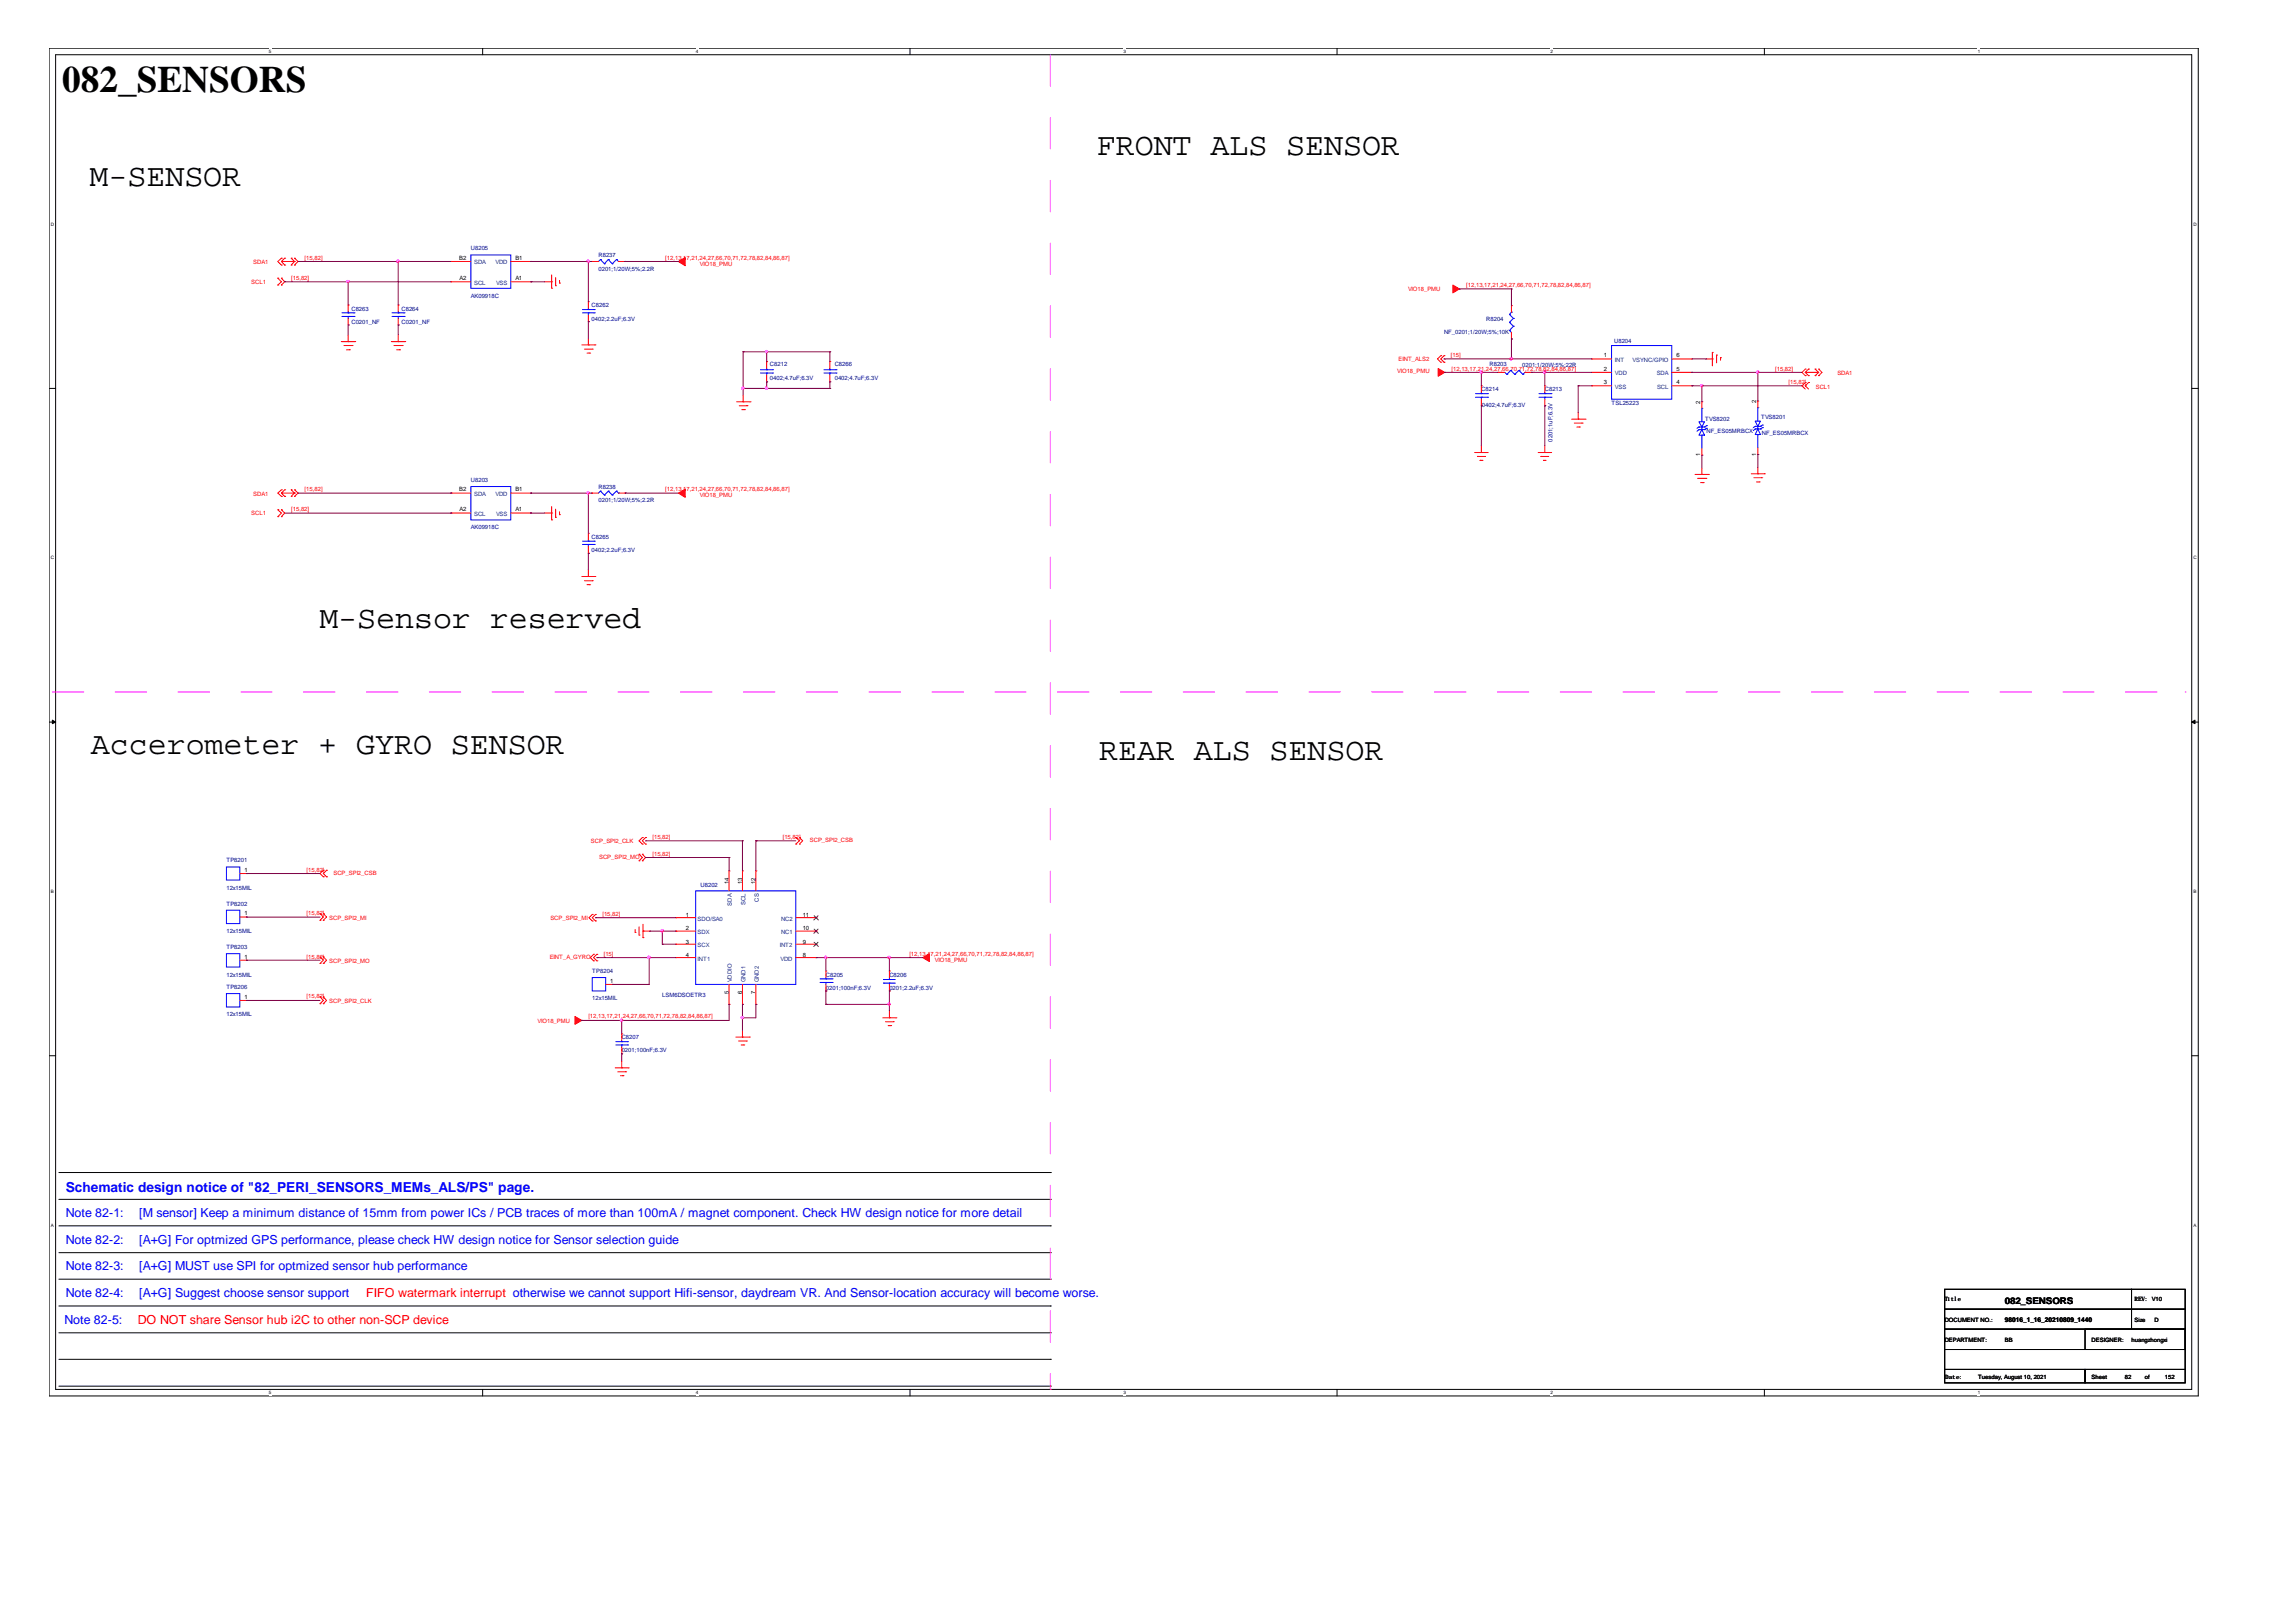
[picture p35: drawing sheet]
<svg xmlns="http://www.w3.org/2000/svg" width="297mm" height="210mm" viewBox="0 0 297 210" stroke-linecap="round" stroke-linejoin="round" font-family="sans-serif">
<defs><g id="words">
<text font-size="4.8" x="8" y="11.9">082_SENSORS</text>
<g font-size="4.1">
<text x="141.9" y="20">FRONT ALS SENSOR</text>
<text x="11.6" y="24.1">M-SENSOR</text>
<text x="41.3" y="81.3">M-Sensor reserved</text>
<text x="11.8" y="97.6">Accerometer + GYRO SENSOR</text>
<text x="142.2" y="98.3">REAR ALS SENSOR</text>
</g>
<text font-size="1.8" fill="#00f" x="8.5" y="154.2">Schematic design notice of &quot;82_PERI_SENSORS_MEMs_ALS/PS&quot; page.</text>
<g font-size="1.6" fill="#00f">
<text x="8.5" y="161">Note 82-2:</text>
<text x="8.5" y="157.5">Note 82-1:</text>
<text x="18" y="161">[A+G] For optmized GPS performance, please check HW design notice for Sensor selection guide</text>
<text x="18" y="157.5">[M sensor] Keep a minimum distance of 15mm from power ICs / PCB traces of more than 100mA / magnet component. Check HW design notice for more detail</text>
<text x="8.5" y="164.4">Note 82-3:</text>
<text x="8.5" y="167.9">Note 82-4:</text>
<text x="18" y="167.9">[A+G] Suggest choose sensor support</text>
<text x="18" y="164.4">[A+G] MUST use SPI for optmized sensor hub performance</text>
<text x="136.2" y="167.9">e worse.</text>
<text x="8.3" y="171.4">Note 82-5:</text>
</g>
<g font-size="1.6" fill="#f00">
<text x="47.4" y="167.9">FIFO watermark interrupt otherwise we cannot support Hifi-sensor, daydream VR. And Sensor-location accuracy will becom</text>
<text x="17.8" y="171.4">DO NOT share Sensor hub i2C to other non-SCP device</text>
</g>
<text font-size="1.2" x="259.4" y="168.8">082_SENSORS</text>
<g font-size=".8" fill="#f00">
<text x="32.8" y="34.2">SDA1</text>
<text x="39.4" y="33.6">[15,82]</text>
<text x="86.1" y="33.6">[12,13,17,21,24,27,66,70,71,72,78,82,84,86,87]</text>
<text x="90.6" y="34.4">VIO18_PMU</text>
<text x="32.5" y="36.7">SCL1</text>
<text x="37.7" y="36.2">[15,82]</text>
<text x="182.2" y="37.7">VIO18_PMU</text>
<text x="189.7" y="37.2">[12,13,17,21,24,27,66,70,71,72,78,82,84,86,87]</text>
<text x="180.9" y="46.8">EINT_ALS2</text>
<text x="187.7" y="46.2">[15]</text>
<text x="187.8" y="48">[12,13,17,21,24,27,66,70,71,72,78,82,84,86,87]</text>
<text x="229.7" y="48">[15,82]</text>
<text x="180.8" y="48.3">VIO18_PMU</text>
<text x="231.4" y="49.7">[15,82]</text>
<text x="234.9" y="50.3">SCL1</text>
<text x="237.7" y="48.6">SDA1</text>
<text x="32.8" y="64.2">SDA1</text>
<text x="39.4" y="63.6">[15,82]</text>
<text x="86.1" y="63.6">[12,13,17,21,24,27,66,70,71,72,78,82,84,86,87]</text>
<text x="90.6" y="64.4">VIO18_PMU</text>
<text x="32.5" y="66.7">SCL1</text>
<text x="37.7" y="66.2">[15,82]</text>
<text x="39.7" y="112.8">[15,82]</text>
<text x="43.1" y="113.3">SCP_SPI2_CSB</text>
<text x="76.5" y="109.1">SCP_SPI2_CLK</text>
<text x="77.5" y="111.2">SCP_SPI2_MO</text>
<text x="84.4" y="108.6">[15,82]</text>
<text x="84.4" y="110.8">[15,82]</text>
<text x="101.3" y="108.6">[15,82]</text>
<text x="104.8" y="109">SCP_SPI2_CSB</text>
<text x="39.7" y="118.4">[15,82]</text>
<text x="42.6" y="119.1">SCP_SPI2_MI</text>
<text x="71.2" y="119.1">SCP_SPI2_MI</text>
<text x="77.9" y="118.5">[15,82]</text>
<text x="39.7" y="124.1">[15,82]</text>
<text x="42.6" y="124.6">SCP_SPI2_MO</text>
<text x="71.1" y="124.1">EINT_A_GYRO</text>
<text x="78.1" y="123.7">[15]</text>
<text x="117.6" y="123.7">[12,13,17,21,24,27,66,70,71,72,78,82,84,86,87]</text>
<text x="120.9" y="124.5">VIO18_PMU</text>
<text x="39.7" y="129.2">[15,82]</text>
<text x="42.6" y="129.9">SCP_SPI2_CLK</text>
<text x="76.1" y="131.8">[12,13,17,21,24,27,66,70,71,72,78,82,84,86,87]</text>
<text x="69.6" y="132.3">VIO18_PMU</text>
</g>
<g font-size=".8">
<text x="59.4" y="33.6">B2</text>
<text x="66.7" y="33.6">B1</text>
<text x="59.4" y="36.3">A2</text>
<text x="66.7" y="36.3">A1</text>
<text x="207.5" y="48">2</text>
<text x="207.5" y="46.2">1</text>
<text x="216.9" y="48">5</text>
<text x="216.9" y="46.2">6</text>
<text x="207.5" y="49.7">3</text>
<text x="216.9" y="49.7">4</text>
<text x="220" y="52.3" transform="rotate(-90 220 52.3)">2</text>
<text x="227.2" y="52.2" transform="rotate(-90 227.2 52.2)">2</text>
<text x="220" y="59.1" transform="rotate(-90 220 59.1)">1</text>
<text x="227.2" y="59" transform="rotate(-90 227.2 59)">1</text>
<text x="59.4" y="63.6">B2</text>
<text x="66.7" y="63.6">B1</text>
<text x="59.4" y="66.2">A2</text>
<text x="66.7" y="66.2">A1</text>
<text x="31.6" y="112.8">1</text>
<text x="31.6" y="118.5">1</text>
<text x="88.7" y="118.7">1</text>
<text x="94.3" y="114.4" transform="rotate(-90 94.3 114.4)">14</text>
<text x="96" y="114.4" transform="rotate(-90 96 114.4)">13</text>
<text x="97.7" y="114.4" transform="rotate(-90 97.7 114.4)">12</text>
<text x="103.8" y="118.7">11</text>
<text x="31.6" y="124.1">1</text>
<text x="88.7" y="120.4">2</text>
<text x="88.7" y="122.1">3</text>
<text x="88.7" y="123.9">4</text>
<text x="103.8" y="122.1">9</text>
<text x="103.8" y="123.9">8</text>
<text x="103.8" y="120.4">10</text>
<text x="31.6" y="129.3">1</text>
<text x="79" y="127.2">1</text>
<text x="94.3" y="128.7" transform="rotate(-90 94.3 128.7)">5</text>
<text x="96" y="128.7" transform="rotate(-90 96 128.7)">6</text>
<text x="97.7" y="128.7" transform="rotate(-90 97.7 128.7)">7</text>
<text x="251.6" y="168.4">Title</text>
<text x="251.6" y="171">DOCUMENT NO.:</text>
<text x="251.6" y="173.6">DEPARTMENT:</text>
<text x="259.4" y="173.6">BB</text>
<text x="259.4" y="171.1">98016_1_16_20210809_1440</text>
<text x="270.6" y="173.6">DESIGNER:</text>
<text x="275.8" y="173.6">huangzhongxi</text>
<text x="276.1" y="171">Size</text>
<text x="276.1" y="168.4">REV: V10</text>
<text x="278.7" y="171">D</text>
<text x="251.7" y="178.4">Date:</text>
<text x="255.9" y="178.4">Tuesday, August 10, 2021</text>
<text x="270.6" y="178.4">Sheet</text>
<text x="274.9" y="178.4">82</text>
<text x="277.5" y="178.4">of</text>
<text x="280.1" y="178.4">152</text>
</g>
<g font-size=".8" fill="#000080">
<text x="60.9" y="32.4">U8205</text>
<text x="77.4" y="33.3">R8237</text>
<text x="77.4" y="35">0201;1/20W;5%;2.2R</text>
<text x="45.5" y="40.2">C8263</text>
<text x="45.5" y="41.9">C0201_NF</text>
<text x="51.9" y="40.2">C8264</text>
<text x="51.9" y="41.9">C0201_NF</text>
<text x="60.9" y="38.5">AK09918C</text>
<text x="76.5" y="39.8">C8262</text>
<text x="76.5" y="41.5">0402;2.2uF;6.3V</text>
<text x="192.3" y="41.5">R8204</text>
<text x="99.6" y="47.4">C8212</text>
<text x="108" y="47.4">C8266</text>
<text x="186.8" y="43.3">NF_0201;1/20W;5%;10K</text>
<text x="192.7" y="47.3">R8203</text>
<text x="196.9" y="47.5">0201;1/20W;5%;22R</text>
<text x="208.8" y="44.3">U8204</text>
<text x="99.6" y="49.2">0402;4.7uF;6.3V</text>
<text x="108" y="49.2">0402;4.7uF;6.3V</text>
<text x="191.6" y="50.6">C8214</text>
<text x="191.7" y="52.7">0402;4.7uF;6.3V</text>
<text x="199.9" y="50.6">C8213</text>
<text x="208.5" y="52.4">TSL25223</text>
<text x="200.8" y="57.2" transform="rotate(-90 200.8 57.2)">0201;1uF;6.3V</text>
<text x="220.6" y="54.5">TVS8202</text>
<text x="220.8" y="56.1">NF_ES05MRBCX</text>
<text x="227.8" y="54.2">TVS8201</text>
<text x="227.9" y="56.2">NF_ES05MRBCX</text>
<text x="60.9" y="62.4">U8203</text>
<text x="77.4" y="63.3">R8238</text>
<text x="77.4" y="65">0201;1/20W;5%;2.2R</text>
<text x="60.9" y="68.5">AK09918C</text>
<text x="76.5" y="69.7">C8265</text>
<text x="76.5" y="71.4">0402;2.2uF;6.3V</text>
<text x="29.3" y="111.6">TP8201</text>
<text x="29.3" y="117.2">TP8202</text>
<text x="29.3" y="115.2">12x15MIL</text>
<text x="90.6" y="114.8">U8202</text>
<text x="29.3" y="122.8">TP8203</text>
<text x="29.3" y="120.7">12x15MIL</text>
<text x="76.6" y="126">TP8204</text>
<text x="29.3" y="126.4">12x15MIL</text>
<text x="29.3" y="128">TP8206</text>
<text x="29.3" y="131.5">12x15MIL</text>
<text x="76.6" y="129.5">12x15MIL</text>
<text x="85.7" y="129">LSM6DSOETR3</text>
<text x="106.8" y="126.4">C8205</text>
<text x="106.8" y="128.1">0201;100nF;6.3V</text>
<text x="115.1" y="126.4">C8206</text>
<text x="115.1" y="128.1">0201;2.2uF;6.3V</text>
<text x="80.4" y="134.5">C8207</text>
<text x="80.4" y="136.2">0201;100nF;6.3V</text>
</g>
<g font-size=".8" fill="#004080">
<text x="61.3" y="34.2">SDA</text>
<text x="64.1" y="34.2">VDD</text>
<text x="61.3" y="36.8">SCL</text>
<text x="64.2" y="36.8">VSS</text>
<text x="208.9" y="46.8">INT</text>
<text x="211.2" y="46.8">VSYNC/GPIO</text>
<text x="208.9" y="50.3">VSS</text>
<text x="208.9" y="48.6">VDD</text>
<text x="214.3" y="48.6">SDA</text>
<text x="214.4" y="50.3">SCL</text>
<text x="61.3" y="64.2">SDA</text>
<text x="64.1" y="64.2">VDD</text>
<text x="61.3" y="66.8">SCL</text>
<text x="64.2" y="66.8">VSS</text>
<text x="90.3" y="119.1">SDO/SA0</text>
<text x="94.7" y="117.2" transform="rotate(-90 94.7 117.2)">SDA</text>
<text x="96.4" y="117.1" transform="rotate(-90 96.4 117.1)">SCL</text>
<text x="98.2" y="116.7" transform="rotate(-90 98.2 116.7)">CS</text>
<text x="101" y="119.1">NC2</text>
<text x="90.3" y="120.8">SDX</text>
<text x="90.3" y="122.6">SCX</text>
<text x="90.3" y="124.3">INT1</text>
<text x="100.9" y="122.6">INT2</text>
<text x="101" y="124.3">VDD</text>
<text x="101" y="120.8">NC1</text>
<text x="94.7" y="127.1" transform="rotate(-90 94.7 127.1)">VDDIO</text>
<text x="96.4" y="127.1" transform="rotate(-90 96.4 127.1)">GND1</text>
<text x="98.2" y="127.1" transform="rotate(-90 98.2 127.1)">GND2</text>
</g>
<g font-size=".6">
<text x="34.8" y="6.9">5</text>
<text x="90" y="6.9">4</text>
<text x="145.3" y="6.9">3</text>
<text x="200.6" y="6.9">2</text>
<text x="255.9" y="6.9">1</text>
<text x="6.6" y="29.2">D</text>
<text x="283.8" y="29.2">D</text>
<text x="6.6" y="72.4">C</text>
<text x="283.8" y="72.4">C</text>
<text x="6.6" y="115.6">B</text>
<text x="283.8" y="115.6">B</text>
<text x="6.6" y="158.8">A</text>
<text x="283.8" y="158.8">A</text>
<text x="34.8" y="180.4">5</text>
<text x="90" y="180.4">4</text>
<text x="145.3" y="180.4">3</text>
<text x="200.6" y="180.4">2</text>
<text x="255.9" y="180.4">1</text>
</g>
</g></defs>
<path d="M6.3 6.2h278.1v174.5h-278.1zM7.2 7.1h276.3v172.7h-276.3z" fill="none" stroke="#000" stroke-width=".13"/>
<g fill="#fff">
<path d="M34.8 6.3h.3v.7h-.3z"/>
<path d="M34.8 179.9h.3v.7h-.3z"/>
</g>
<path d="M62.4 6.2v.9M62.4 179.8v.9" fill="none" stroke="#000" stroke-width=".13"/>
<g fill="#fff">
<path d="M90 6.3h.3v.7h-.3z"/>
<path d="M90 179.9h.3v.7h-.3z"/>
</g>
<path d="M117.7 6.2v.9M117.7 179.8v.9" fill="none" stroke="#000" stroke-width=".13"/>
<g fill="#fff">
<path d="M145.3 6.3h.3v.7h-.3z"/>
<path d="M145.3 179.9h.3v.7h-.3z"/>
</g>
<path d="M173 6.2v.9M173 179.8v.9" fill="none" stroke="#000" stroke-width=".13"/>
<g fill="#fff">
<path d="M200.6 6.3h.3v.7h-.3z"/>
<path d="M200.6 179.9h.3v.7h-.3z"/>
</g>
<path d="M228.3 6.2v.9M228.3 179.8v.9" fill="none" stroke="#000" stroke-width=".13"/>
<g fill="#fff">
<path d="M255.9 6.3h.3v.7h-.3z"/>
<path d="M255.9 179.9h.3v.7h-.3z"/>
<path d="M6.6 28.7h.3v.7h-.3z"/>
<path d="M283.8 28.7h.3v.7h-.3z"/>
<path d="M6.6 71.9h.3v.6h-.3z"/>
<path d="M283.8 71.9h.3v.6h-.3z"/>
</g>
<path d="M6.3 50.3h.9M283.5 50.3h.9" fill="none" stroke="#000" stroke-width=".13"/>
<g fill="#fff">
<path d="M6.6 115h.3v.7h-.3z"/>
<path d="M283.8 115h.3v.7h-.3z"/>
</g>
<path d="M6.3 93.4h.9M283.5 93.4h.9" fill="none" stroke="#000" stroke-width=".13"/>
<g fill="#000" stroke="#000" stroke-width=".13">
<path d="M6.8 93.2l.4 .2-.4 .3z" fill-rule="evenodd"/>
<path d="M283.5 93.4l.5-.2v.5z" fill-rule="evenodd"/>
</g>
<g fill="#fff">
<path d="M6.6 158.2h.3v.7h-.3z"/>
<path d="M283.8 158.2h.3v.7h-.3z"/>
</g>
<g fill="none" stroke="#000" stroke-width=".13">
<path d="M6.3 136.6h.9M283.5 136.6h.9M7.6 151.7h128.3M7.6 155.2h128.3M7.6 158.6h128.3M135.9 151.7h.1M135.9 155.2h.1M135.9 158.6h.1M7.6 162.1h128.3M7.6 165.5h128.3M7.6 169h128.3M7.6 172.5h128.3"/>
<path d="M7.6 175.9h128.3M7.6 179.4h128.3M135.9 162.1h.1M135.9 165.5h.1M135.9 169h.1M135.9 172.5h.1M135.9 175.9h.1M135.9 179.4h.1M251.6 166.8h24.2v2.6h-24.2zM251.6 169.4h24.2v2.6h-24.2zM251.6 177.2h18.1v1.8h-18.1zM251.6 174.6h31.1v2.6h-31.1z"/>
<path d="M251.6 172h31.1v2.6h-31.1zM269.7 177.2h13v1.8h-13zM269.7 172h13v2.6h-13zM275.8 166.8h6.9v2.6h-6.9zM275.8 169.4h6.9v2.6h-6.9z"/>
</g>
<path d="M135.9 7.1v172.7M6.8 89.5h275.9M282.7 89.5h.1M135.9 179.8h.1" fill="none" stroke="#f0f" stroke-width=".13" stroke-dasharray="4.1 4.1"/>
<g fill="none" stroke="#f00" stroke-width=".13">
<path d="M35.9 36h.1M35.9 36.9h.1M35.9 36l.5 .5-.5 .4M36.4 33.4h.1M36.4 34.3h.1M36.4 36.9h.1M36.4 36h.1M36.4 33.4l-.5 .4 .5 .5M36.4 33.8l.4 .5M36.4 33.8h1.7M36.4 36l.4 .5-.4 .4M36.8 33.4h.1"/>
<path d="M36.8 34.3h.1M36.8 33.4l-.4 .4M37.7 33.4h.1M37.7 34.3h.1M37.7 33.4l.4 .4M38.1 34.3h.1M38.1 33.4h.1M38.1 33.8h.1M38.1 33.4l.5 .4-.5 .5M38.1 33.8l-.4 .5M45 39.5h.1M45 39.5v.8"/>
<path d="M51.5 39.5h.1M51.5 39.5v.8M58.3 36.5h.1M58.3 33.8h.1M58.3 36.5h2.6M58.3 33.8h2.6M66.1 36.5h2.6M66.1 33.8h2.6M68.7 36.5h.1M68.7 33.8h.1M70.5 36.5h.9M71.4 36.5h.1"/>
<path d="M71.4 37.3h.1M71.4 35.6v1.7M71.9 37h.1M71.9 35.9v1.1M72.4 36.6h.1M72.4 36.3v.3M76.1 39h.1M76.1 39v.9M76.5 33.8h.1M76.5 33.8h.9M80 33.8h.9M80.9 33.8h.1"/>
<path d="M195.5 39.6h.1M195.5 39.6v.8M44.2 44.2h1.7M44.5 44.7h1.1M44.8 45.3h.4M45 44.2h.1M45 42.1h.1M45 41.2v.9M45 43.4v.8M45.2 45.3h.1M45.6 44.7h.1M45.9 44.2h.1"/>
<path d="M50.6 44.2h1.8M51 44.7h1M51.3 45.3h.4M51.5 44.2h.1M51.5 42.1h.1M51.5 41.2v.9M51.5 43.4v.8M51.7 45.3h.1M52 44.7h.1M52.4 44.2h.1M75.3 44.6h1.7M75.6 45.2h1"/>
<path d="M75.9 45.7h.4M76.1 44.6h.1M76.1 41.6h.1M76.1 40.8v.8M76.1 43.8v.8M76.3 45.7h.1M76.6 45.2h.1M77 44.6h.1M95.3 52h1.7M95.6 52.5h1M96 53h.3M96.1 52h.1"/>
<path d="M96.1 51.1v.9M96.3 53h.1M96.6 52.5h.1M97 52h.1M99.2 46.8h.1M99.2 49.4h.1M99.2 46.8v.9M99.2 48.5v.9M107.4 46.8h.1M107.4 49.4h.1M107.4 46.8v.9M107.4 48.5v.9"/>
<path d="M186.4 46.9h.1M186.4 46h.1M186.4 46l-.4 .5 .4 .4M186.8 46.9h.1M186.8 46h.1M186.8 46l-.4 .5 .4 .4M190.8 58.6h.1M190.8 58.6h1.7M191.1 59.1h.1M191.1 59.1h1.1M191.5 59.6h.1M191.5 59.6h.4"/>
<path d="M191.6 58.6h.1M191.6 49.9h.1M191.6 52.5h.1M191.6 49.9v.9M191.6 51.7v.8M191.6 57.7v.9M193.8 48.2h.1M193.8 48.2h.9M195.5 43.9h.1M195.5 43v.9M197.3 48.2h.8M198.1 48.2h.1"/>
<path d="M199 58.6h.1M199 58.6h1.7M199.3 59.1h.1M199.3 59.1h1.1M199.7 59.6h.1M199.7 59.6h.3M199.9 58.6h.1M199.9 49.9h.1M199.9 52.5h.1M199.9 49.9v.9M199.9 51.7v.8M199.9 57.7v.9"/>
<path d="M203.3 54.2h1.8M203.7 54.8h1M204 55.3h.3M204.2 54.2h.1M204.2 53.4v.8M204.3 55.3h.1M204.7 54.8h.1M205.1 54.2h.1M205.9 49.9h.1M205.9 48.2h.1M205.9 46.5h.1M205.9 46.5h2.6"/>
<path d="M205.9 48.2h2.6M205.9 49.9h2.6M216.3 46.5h2.6M216.3 48.2h2.6M216.3 49.9h2.6M218.9 48.2h.1M218.9 49.9h.1M218.9 46.5h.1M220.2 58.9h.1M220.2 52h.1M220.2 52v.8M220.2 58.1v.8"/>
<path d="M220.7 46.5h.8M221.5 46.5h.1M221.5 45.6h.1M221.5 45.6v1.7M222.1 45.9h.1M222.1 45.9v1.1M222.6 46.3h.1M222.6 46.3v.3M227.4 58.8h.1M227.4 51.9h.1M227.4 51.9v.9M227.4 58v.8"/>
<path d="M233.1 49.9h.1M233.1 49.9l.5 .4M233.6 49.9h.1M233.6 49.5h.1M233.6 48.6h.1M233.6 47.8h.1M233.6 48.2h.1M233.6 49.9l.4 .4M233.6 49.5l-.5 .4M233.6 47.8l-.5 .4 .5 .4M233.6 48.2l.4 .4M233.6 48.2h1.7"/>
<path d="M234 49.5h.1M234 47.8h.1M234 48.6h.1M234 49.5l-.4 .4M234 47.8l-.4 .4M234.8 47.8h.1M234.8 48.6h.1M234.8 47.8l.5 .4M235.3 47.8h.1M235.3 48.6h.1M235.3 47.8l.4 .4-.4 .4M235.3 48.2l-.5 .4"/>
<path d="M35.9 66h.1M35.9 66.9h.1M35.9 66l.5 .4-.5 .5M36.4 63.4h.1M36.4 64.2h.1M36.4 66.9h.1M36.4 66h.1M36.4 63.4l-.5 .4 .5 .4M36.4 63.8l.4 .4M36.4 63.8h1.7M36.4 66l.4 .4-.4 .5M36.8 63.4h.1"/>
<path d="M36.8 64.2h.1M36.8 63.4l-.4 .4M37.7 63.4h.1M37.7 64.2h.1M37.7 63.4l.4 .4M38.1 64.2h.1M38.1 63.4h.1M38.1 63.8h.1M38.1 63.4l.5 .4-.5 .4M38.1 63.8l-.4 .4M58.3 66.4h.1M58.3 63.8h.1"/>
<path d="M58.3 66.4h2.6M58.3 63.8h2.6M66.1 66.4h2.6M66.1 63.8h2.6M68.7 66.4h.1M68.7 63.8h.1M70.5 66.4h.9M71.4 66.4h.1M71.4 67.3h.1M71.4 65.5v1.8M71.9 66.9h.1M71.9 65.9v1"/>
<path d="M72.4 66.6h.1M72.4 66.2v.4M75.3 74.6h1.7M75.6 75.2h1M75.9 75.7h.4M76.1 74.6h.1M76.1 69h.1M76.1 71.6h.1M76.1 69v.9M76.1 70.7v.9M76.1 73.8v.8M76.3 75.7h.1"/>
<path d="M76.5 63.8h.1M76.5 63.8h.9M76.6 75.2h.1M77 74.6h.1M80 63.8h.9M80.9 63.8h.1M219.3 61.4h1.7M219.6 61.9h1.1M220 62.5h.3M220.2 61.4h.1M220.2 60.6v.8M220.3 62.5h.1"/>
<path d="M220.7 61.9h.1M221 61.4h.1M226.6 61.3h1.7M226.9 61.8h1M227.2 62.4h.4M227.4 61.3h.1M227.4 60.5v.8M227.6 62.4h.1M227.9 61.8h.1M228.3 61.3h.1M31 118.7h.9M31 113h.9"/>
<path d="M31.9 118.7h.1M31.9 113h.1M41.4 118.2h.1M41.4 119.1h.1M41.4 118.2l.4 .5-.4 .4M41.8 113.5h.1M41.8 112.6h.1M41.8 118.2h.1M41.8 119.1h.1M41.8 112.6l-.4 .4 .4 .5M41.8 118.2l.4 .5-.4 .4M42.2 112.6h.1"/>
<path d="M42.2 113.5h.1M42.2 112.6l-.4 .4 .4 .5M76.6 119.2h.1M76.6 118.3h.1M76.6 118.3l-.4 .5 .4 .4M77 119.2h.1M77 118.3h.1M77 118.3l-.4 .5 .4 .4M82.7 110.5h.1M82.7 111.4h.1M82.7 119.9v1.1M82.7 110.5l.4 .5-.4 .4"/>
<path d="M83.1 108.4h.1M83.1 109.2h.1M83.1 111.4h.1M83.1 110.5h.1M83.1 108.4l-.4 .4 .4 .4M83.1 110.5l.4 .5-.4 .4M83.2 119.6v1.7M83.5 108.4h.1M83.5 109.2h.1M83.5 108.4l-.4 .4 .4 .4M87.4 118.8h.1M87.4 118.8h2.6"/>
<path d="M94.3 112.7h.1M94.3 112.7v2.6M96.1 112.7h.1M96.1 112.7v2.6M97.8 112.7h.1M97.8 112.7v2.6M103 108.4h.1M103 109.2h.1M103 108.4l.4 .4-.4 .4M103 118.8h2.6M103.4 108.4h.1M103.4 109.2h.1"/>
<path d="M103.4 108.4l.4 .4-.4 .4M105.6 118.8h.1M31 124.3h.9M31 129.5h.9M31.9 124.3h.1M31.9 129.5h.1M41.4 123.8h.1M41.4 124.7h.1M41.4 129h.1M41.4 129.9h.1M41.4 123.8l.4 .5-.4 .4M41.4 129l.4 .5-.4 .4"/>
<path d="M41.8 123.8h.1M41.8 124.7h.1M41.8 129h.1M41.8 129.9h.1M41.8 123.8l.4 .5-.4 .4M41.8 129l.4 .5-.4 .4M76.8 123.5h.1M76.8 124.3h.1M76.8 123.5l-.4 .4 .4 .4M77.2 123.5h.1M77.2 124.3h.1M77.2 123.5l-.4 .4 .4 .4"/>
<path d="M78.4 127.4h.8M79.2 127.4h.1M79.6 138.2h1.7M79.9 138.7h1M80.3 139.2h.3M80.4 138.2h.1M80.4 133.8h.1M80.4 136.4h.1M80.4 133.8v.8M80.4 135.5v.9M80.4 137.3v.9M80.6 139.2h.1"/>
<path d="M80.9 138.7h.1M81.3 138.2h.1M82.2 120.7h.1M82.2 120.3v.4M82.7 121h.1M83.2 120.5h.1M83.2 121.3h.1M83.2 120.5h.9M87.4 120.5h.1M87.4 122.2h.1M87.4 123.9h.1M87.4 120.5h2.6"/>
<path d="M87.4 122.2h2.6M87.4 123.9h2.6M94.3 130h.1M94.3 127.4v2.6M95.2 134.2h1.7M95.5 134.7h1.1M95.9 135.2h.3M96.1 134.2h.1M96.1 130h.1M96.1 127.4v2.6M96.1 133.3v.9M96.2 135.2h.1"/>
<path d="M96.6 134.7h.1M96.9 134.2h.1M97.8 130h.1M97.8 127.4v2.6M103 120.5h2.6M103 122.2h2.6M103 123.9h2.6M105.6 123.9h.1M105.6 122.2h.1M105.6 120.5h.1M106.8 125.7h.1M106.8 128.2h.1"/>
<path d="M106.8 125.7v.8M106.8 127.4v.8M114.2 131.7h1.7M114.6 132.2h1M114.9 132.7h.3M115.1 131.7h.1M115.1 128.2h.1M115.1 125.7h.1M115.1 125.7v.8M115.1 127.4v.8M115.1 130.8v.9M115.2 132.7h.1"/>
<path d="M115.6 132.2h.1M115.9 131.7h.1"/>
</g>
<g fill="#f00" stroke="#f00" stroke-width=".13">
<path d="M119.4 123.9l.8-.5v1z" fill-rule="evenodd"/>
<path d="M74.4 131.5l.9 .6-.9 .5z" fill-rule="evenodd"/>
<path d="M87.8 33.8l.8-.5v1.1z" fill-rule="evenodd"/>
<path d="M188 36.9l.8 .5-.8 .5z" fill-rule="evenodd"/>
<path d="M186.1 47.7l.8 .5-.8 .5z" fill-rule="evenodd"/>
<path d="M87.8 63.8l.8-.5v1.1z" fill-rule="evenodd"/>
</g>
<g fill="none" stroke="#00f" stroke-width=".13">
<path d="M60.9 33h5.2v4.3h-5.2zM76.1 39.9v.2M77.7 33.6h.1M77.7 33.6l-.3 .2M77.7 33.6l.5 .5M78.2 34.1h.1M78.7 33.6h.1M78.7 33.6l-.5 .5M78.7 33.6l.5 .5M79.2 34.1h.1M79.8 33.6h.1M79.8 33.6l-.6 .5"/>
<path d="M79.8 33.6l.2 .2M80 33.8h.1M44.2 41h1.6M44.2 40.5h1.6M45 40.5h.1M45 41h.1M45 40.3v.2M45 41v.2M45.8 41h.1M45.8 40.5h.1M50.7 41h1.6M50.7 40.5h1.6"/>
<path d="M51.5 40.5h.1M51.5 41h.1M51.5 40.3v.2M51.5 41v.2M52.3 41h.1M52.3 40.5h.1M75.4 40.5h1.5M75.4 40.1h1.5M76.1 40.1h.1M76.1 40.5h.1M76.1 40.5v.3M76.9 40.5h.1"/>
<path d="M76.9 40.1h.1M98.4 48.3h1.5M98.4 47.9h1.5M99.2 47.9h.1M99.2 48.3h.1M99.2 47.7v.2M99.2 48.3v.2M99.9 48.3h.1M99.9 47.9h.1M106.6 48.3h1.6M106.6 47.9h1.6M107.4 47.9h.1"/>
<path d="M107.4 48.3h.1M107.4 47.7v.2M107.4 48.3v.2M108.2 48.3h.1M108.2 47.9h.1M190.9 51.4h1.5M190.9 50.9h1.5M191.6 50.9h.1M191.6 51.4h.1M191.6 50.8v.1M191.6 51.4v.3M192.4 51.4h.1"/>
<path d="M192.4 50.9h.1M194.7 48.2l.2 .2M194.9 48.4h.1M195.3 42.8h.1M195.3 41.7h.1M195.3 40.7h.1M195.3 42.8l.2 .2M195.3 41.7l.5 .5M195.3 40.7l.5 .5M195.5 47.9h.1M195.5 47.9l-.6 .5M195.5 47.9l.5 .5"/>
<path d="M195.5 40.4h.1M195.5 40.4l-.2 .3M195.8 42.2h.1M195.8 41.2h.1M195.8 42.2l-.5 .6M195.8 41.2l-.5 .5M196 48.4h.1M196.5 47.9h.1M196.5 47.9l-.5 .5M196.5 47.9l.5 .5M197 48.4h.1M197.3 48.2h.1"/>
<path d="M197.3 48.2l-.3 .2M199.1 51.4h1.6M199.1 50.9h1.6M199.9 50.9h.1M199.9 51.4h.1M199.9 50.8v.1M199.9 51.4v.3M200.7 51.4h.1M200.7 50.9h.1M208.5 44.7h7.8v7h-7.8zM219.8 55.6h.1M219.8 55.3h.1"/>
<path d="M219.8 54.6h.7l-.3 .7zM219.8 55.6h.7M219.8 55.6l-.3 .2M219.8 55.3l-.3 .1M219.8 55.3h.7M220.2 56.3h.1M220.2 52.8h.1M220.2 55.3h.1M220.2 55.6h.1M220.2 55.6l.3 .7h-.7zM220.2 52.8v1.8M220.2 55.3v.3"/>
<path d="M220.2 56.3v1.8M220.5 55.6h.1M220.5 55.3h.1M220.8 55.4h.1M220.8 55.1h.1M220.8 55.4l-.3 .2M220.8 55.1l-.3 .2M227.1 55.5h.1M227.1 55.2h.1M227.1 54.5h.7l-.4 .7zM227.1 55.5h.7M227.1 55.5l-.3 .2"/>
<path d="M227.1 55.2l-.3 .1M227.1 55.2h.7M227.4 56.2h.1M227.4 52.8h.1M227.4 55.2h.1M227.4 55.5h.1M227.4 55.5l.4 .7h-.7zM227.4 52.8v1.7M227.4 55.2v.3M227.4 56.2v1.8M227.8 55.5h.1M227.8 55.2h.1"/>
<path d="M228 55.3h.1M228 55h.1M228 55.3l-.2 .2M228 55l-.2 .2M60.9 63h5.2v4.3h-5.2zM75.4 70.5h1.5M75.4 70h1.5M76.1 70h.1M76.1 70.5h.1M76.1 69.9v.1M76.1 70.5v.2M76.9 70.5h.1"/>
<path d="M76.9 70h.1M77.7 63.6h.1M77.7 63.6l-.3 .2M77.7 63.6l.5 .5M78.2 64.1h.1M78.7 63.6h.1M78.7 63.6l-.5 .5M78.7 63.6l.5 .5M79.2 64.1h.1M79.8 63.6h.1M79.8 63.6l-.6 .5M79.8 63.6l.2 .2"/>
<path d="M80 63.8h.1M29.3 117.8h1.7v1.7h-1.7zM29.3 112.2h1.7v1.7h-1.7zM90 115.3h13v12.1h-13zM29.3 123.4h1.7v1.8h-1.7zM29.3 128.6h1.7v1.7h-1.7zM76.6 126.5h1.8v1.7h-1.8zM79.7 135.2h1.5M79.7 134.8h1.5M80.4 134.8h.1M80.4 135.2h.1M80.4 134.6v.2"/>
<path d="M80.4 135.2v.3M81.2 135.2h.1M81.2 134.8h.1M106.1 127.1h1.6M106.1 126.7h1.6M106.8 126.7h.1M106.8 127.1h.1M106.8 126.5v.2M106.8 127.1v.3M107.7 127.1h.1M107.7 126.7h.1M114.3 126.8h.1"/>
<path d="M114.3 127.2h.1M114.3 126.8h1.5M114.3 127.2h1.5M115.1 127.2h.1M115.1 126.8h.1M115.1 126.5v.3M115.1 127.2v.2"/>
</g>
<path d="M105.3 118.5l.6 .6M105.8 118.5l-.5 .6M105.3 121.9l.6 .6M105.3 120.2l.6 .6M105.8 121.9l-.5 .6M105.8 120.2l-.5 .6" fill="none" stroke="#804000" stroke-width=".13"/>
<g fill="none" stroke="#800040" stroke-width=".13">
<path d="M36.8 36.5h.1M36.8 36.5h21.5M38.6 33.8h.1M38.6 33.8h19.7M45 36.5h.1M45 36.5v3M51.5 33.8h.1M51.5 33.8v5.7M68.7 33.8h.1M68.7 36.5h.1M68.7 33.8h7.8M68.7 36.5h1.8"/>
<path d="M76.1 33.8h.1M76.1 33.8v5.2M80.9 33.8h.1M80.9 33.8h6.9M188.8 37.4h.1M188.8 37.4h6.7M195.5 37.4h.1M195.5 37.4v2.2M45 42.1h.1M45 42.1v1.3M51.5 42.1h.1M51.5 42.1v1.3"/>
<path d="M76.1 41.6h.1M76.1 41.6v2.2M96.1 45.5h.1M96.1 50.3h.1M96.1 45.5v5.6M96.1 45.5h11.3M96.1 50.3h11.3M99.2 45.5h.1M99.2 49.4h.1M99.2 50.3h.1M99.2 45.5v1.3M99.2 49.4v.9"/>
<path d="M107.4 45.5h.1M107.4 49.4h.1M107.4 50.3h.1M107.4 45.5v1.3M107.4 49.4v.9M186.8 46.5h.1M186.8 46.5h19.1M186.9 48.2h.1M186.9 48.2h6.9M191.6 48.2h.1M191.6 52.5h.1M191.6 48.2v1.7"/>
<path d="M191.6 52.5v5.2M195.5 43.9h.1M195.5 46.5h.1M195.5 43.9v2.6M198.1 48.2h.1M198.1 48.2h7.8M199.9 48.2h.1M199.9 52.5h.1M199.9 48.2v1.7M199.9 52.5v5.2M204.2 49.9h.1M204.2 49.9h1.7"/>
<path d="M204.2 49.9v3.5M218.9 48.2h.1M218.9 49.9h.1M218.9 46.5h1.8M218.9 48.2h14.2M218.9 49.9h14.2M220.2 49.9h.1M220.2 58.9h.1M220.2 49.9v2.1M220.2 58.9v1.7M220.7 46.5h.1M227.4 48.2h.1"/>
<path d="M227.4 58.8h.1M227.4 48.2v3.7M227.4 58.8v1.7M36.8 66.4h21.5M38.6 63.8h19.7M58.3 63.8h.1M58.3 66.4h.1M68.7 63.8h.1M68.7 66.4h.1M68.7 63.8h7.8M68.7 66.4h1.8M76.1 63.8h.1"/>
<path d="M76.1 71.6h.1M76.1 63.8v5.2M76.1 71.6v2.2M80.9 63.8h.1M80.9 63.8h6.9M31.9 113h.1M31.9 118.7h.1M31.9 113h9.5M31.9 118.7h9.5M77 118.8h.1M77 118.8h10.4M83.5 108.8h.1"/>
<path d="M83.5 111h.1M83.5 108.8h12.6M83.5 111h10.8M94.3 111h.1M94.3 111v1.7M96.1 108.8h.1M96.1 108.8v3.9M97.8 108.8h.1M97.8 108.8h5.2M97.8 108.8v3.9M31.9 124.3h.1M31.9 129.5h.1"/>
<path d="M31.9 124.3h9.5M31.9 129.5h9.5M75.3 132.1h.1M77.2 123.9h.1M77.2 123.9h10.2M79.2 127.4h.1M80.4 132.1h.1M80.4 136.4h.1M80.4 132.1v1.7M80.4 136.4v.9M84 123.9h.1M84 123.9v3.5h-4.8"/>
<path d="M84.1 120.5h.1M84.1 120.5h3.3M85.7 120.5h.1M85.7 122.2h.1M85.7 122.2h1.7M85.7 120.5v1.7M94.3 130h.1M94.3 130v2.1h-19M96.1 130h.1M96.1 131.7h.1M96.1 130v3.3M97.8 130h.1"/>
<path d="M97.8 130v1.7h-1.7M105.6 123.9h.1M105.6 123.9h13.8M106.8 123.9h.1M106.8 128.2h.1M106.8 130h.1M106.8 123.9v1.8M106.8 128.2v1.8M106.8 130h8.3M115.1 123.9h.1M115.1 128.2h.1M115.1 130h.1"/>
<path d="M115.1 123.9v1.8M115.1 128.2v2.6"/>
</g>
<g fill="#f0f" stroke="#f0f" stroke-width=".13">
<path d="M83.8 123.8h.3v.2h-.3z" fill-rule="evenodd"/>
<path d="M114.9 123.8h.2v.2h-.2z" fill-rule="evenodd"/>
<path d="M106.7 123.8h.2v.2h-.2z" fill-rule="evenodd"/>
<path d="M114.9 129.8h.2v.3h-.2z" fill-rule="evenodd"/>
<path d="M80.3 131.9h.2v.2h-.2z" fill-rule="evenodd"/>
<path d="M51.3 33.7h.3v.2h-.3z" fill-rule="evenodd"/>
<path d="M44.9 36.3h.2v.2h-.2z" fill-rule="evenodd"/>
<path d="M76 33.7h.2v.2h-.2z" fill-rule="evenodd"/>
<path d="M95.9 131.6h.2v.2h-.2z" fill-rule="evenodd"/>
<path d="M195.4 46.3h.2v.2h-.2z" fill-rule="evenodd"/>
<path d="M191.5 48.1h.3v.2h-.3z" fill-rule="evenodd"/>
<path d="M199.7 48.1h.2v.2h-.2z" fill-rule="evenodd"/>
<path d="M220 49.8h.2v.2h-.2z" fill-rule="evenodd"/>
<path d="M227.3 48.1h.2v.2h-.2z" fill-rule="evenodd"/>
<path d="M76 63.7h.2v.2h-.2z" fill-rule="evenodd"/>
<path d="M85.5 120.3h.3v.3h-.3z" fill-rule="evenodd"/>
<path d="M99 45.4h.3v.2h-.3z" fill-rule="evenodd"/>
<path d="M96 50.1h.2v.2h-.2z" fill-rule="evenodd"/>
<path d="M99 50.1h.3v.2h-.3z" fill-rule="evenodd"/>
<path d="M83.8 123.8h.3v.2h-.3z" fill-rule="evenodd"/>
<path d="M114.9 123.8h.2v.2h-.2z" fill-rule="evenodd"/>
<path d="M106.7 123.8h.2v.2h-.2z" fill-rule="evenodd"/>
<path d="M114.9 129.8h.2v.3h-.2z" fill-rule="evenodd"/>
<path d="M80.3 131.9h.2v.2h-.2z" fill-rule="evenodd"/>
<path d="M51.3 33.7h.3v.2h-.3z" fill-rule="evenodd"/>
<path d="M44.9 36.3h.2v.2h-.2z" fill-rule="evenodd"/>
<path d="M76 33.7h.2v.2h-.2z" fill-rule="evenodd"/>
<path d="M95.9 131.6h.2v.2h-.2z" fill-rule="evenodd"/>
<path d="M195.4 46.3h.2v.2h-.2z" fill-rule="evenodd"/>
<path d="M191.5 48.1h.3v.2h-.3z" fill-rule="evenodd"/>
<path d="M199.7 48.1h.2v.2h-.2z" fill-rule="evenodd"/>
<path d="M220 49.8h.2v.2h-.2z" fill-rule="evenodd"/>
<path d="M227.3 48.1h.2v.2h-.2z" fill-rule="evenodd"/>
<path d="M76 63.7h.2v.2h-.2z" fill-rule="evenodd"/>
<path d="M85.5 120.3h.3v.3h-.3z" fill-rule="evenodd"/>
<path d="M99 45.4h.3v.2h-.3z" fill-rule="evenodd"/>
<path d="M96 50.1h.2v.2h-.2z" fill-rule="evenodd"/>
<path d="M99 50.1h.3v.2h-.3z" fill-rule="evenodd"/>
</g>
<use href="#words"/>
</svg>
